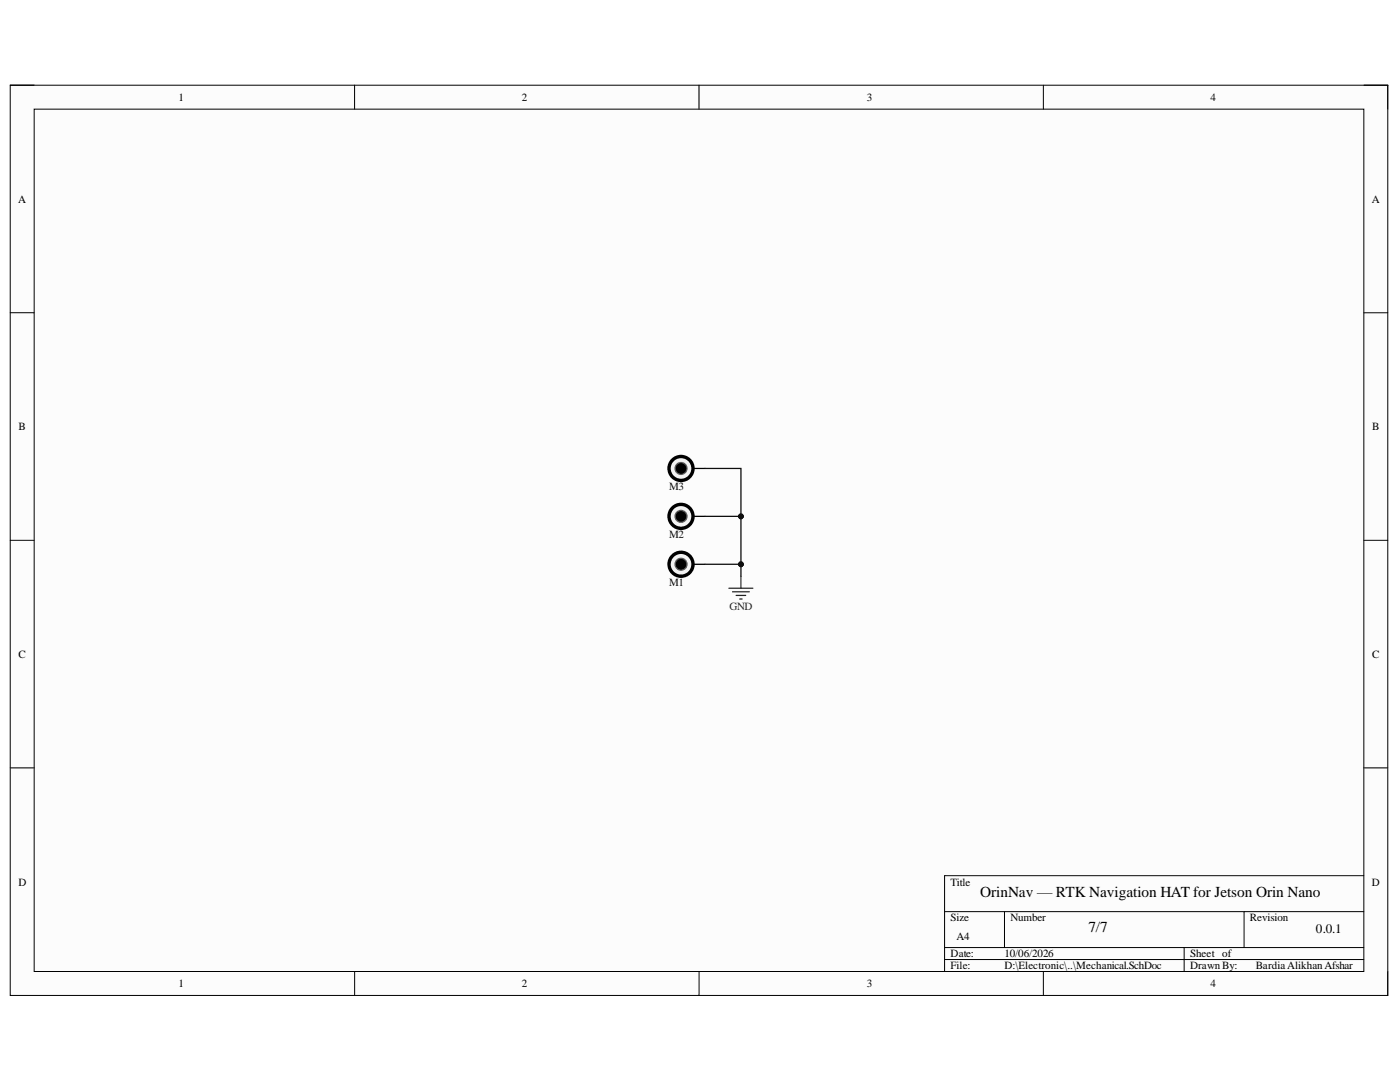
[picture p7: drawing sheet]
<svg xmlns="http://www.w3.org/2000/svg" width="279mm" height="216mm" viewBox="0 0 279 216" stroke-linecap="round" stroke-linejoin="round" font-family="sans-serif">
<defs><g id="words">
<g font-size="3">
<text x="195.6" y="178.9">OrinNav — RTK Navigation HAT for Jetson Orin Nano</text>
<text x="217.2" y="186">7/7</text>
</g>
<text font-size="2.6" x="262.6" y="186.1">0.0.1</text>
<g font-size="2.2">
<text x="35.6" y="20.1">1</text>
<text x="104.1" y="20.1">2</text>
<text x="173" y="20.1">3</text>
<text x="241.6" y="20.1">4</text>
<text x="3.6" y="40.4">A</text>
<text x="273.8" y="40.4">A</text>
<text x="3.7" y="85.8">B</text>
<text x="273.9" y="85.8">B</text>
<text x="3.7" y="131.3">C</text>
<text x="273.9" y="131.3">C</text>
<text x="3.7" y="176.7">D</text>
<text x="189.7" y="176.7">Title</text>
<text x="273.8" y="176.7">D</text>
<text x="189.7" y="183.8">Size</text>
<text x="201.6" y="183.8">Number</text>
<text x="249.4" y="183.8">Revision</text>
<text x="189.7" y="191">Date:</text>
<text x="190.9" y="187.5">A4</text>
<text x="200.5" y="191">10/06/2026</text>
<text x="237.5" y="191">Sheet of</text>
<text x="35.6" y="197">1</text>
<text x="104.1" y="197">2</text>
<text x="173" y="197">3</text>
<text x="189.7" y="193.4">File:</text>
<text x="200.5" y="193.4">D:\Electronic\..\Mechanical.SchDoc</text>
<text x="237.5" y="193.4">Drawn By:</text>
<text x="241.6" y="197">4</text>
<text x="250.6" y="193.4">BardiaAlikhanAfshar</text>
</g>
<g font-size="2.2" fill="#0e0e0e">
<text x="133.6" y="97.8">M3</text>
<text x="133.6" y="107.4">M2</text>
<text x="133.6" y="116.9">M1</text>
</g>
<text font-size="2.2" fill="#262626" x="145.6" y="121.7">GND</text>
</g></defs>
<path d="M2 17h275v181.6h-275z" fill-rule="evenodd" fill="#fcfcfc"/>
<path d="M2 17h275v181.6h-275z" fill="none" stroke="#000" stroke-width=".2"/>
<path d="M6.8 21.8h265.4v172.1h-265.4z" fill-rule="evenodd" fill="#fcfcfc"/>
<g fill="none" stroke="#000" stroke-width=".2">
<path d="M2 17h4.8M70.8 17v4.8M139.5 17v4.8M208.2 17v4.8M272.2 17h4.8v4.8M6.8 21.8h265.4v172.1h-265.4zM2 62.4h4.8M272.2 62.4h4.8M2 107.8h4.8M272.2 107.8h4.8M2 153.2h4.8M272.2 153.2h4.8"/>
<path d="M272.2 174.7h-83.7v19.2M70.8 193.9v4.7M139.5 193.9v4.7M188.5 181.9h83.7M188.5 189.1h83.7M188.5 191.5h83.7M200.5 181.9v7.2M208.2 193.9v4.7M236.3 189.1v4.8M248.3 181.9v7.2M277 193.9v4.7"/>
</g>
<path d="M138.3 112.6h2.4" fill="none" stroke="#000" stroke-width=".25"/>
<circle cx="135.9" cy="112.6" r="2.39" fill="#f5f5f5"/>
<circle cx="135.9" cy="112.6" r="2.39" fill="none" stroke="#000" stroke-width=".68"/>
<circle cx="135.9" cy="112.6" r="1.2" fill="#000"/>
<circle cx="135.9" cy="112.6" r="1.2" fill="none" stroke="#616161" stroke-width=".25"/>
<path d="M138.3 103h2.4" fill="none" stroke="#000" stroke-width=".25"/>
<circle cx="135.9" cy="103" r="2.39" fill="#f5f5f5"/>
<circle cx="135.9" cy="103" r="2.39" fill="none" stroke="#000" stroke-width=".68"/>
<circle cx="135.9" cy="103" r="1.2" fill="#000"/>
<circle cx="135.9" cy="103" r="1.2" fill="none" stroke="#616161" stroke-width=".25"/>
<path d="M138.3 93.5h2.4" fill="none" stroke="#000" stroke-width=".25"/>
<circle cx="135.9" cy="93.5" r="2.39" fill="#f5f5f5"/>
<circle cx="135.9" cy="93.5" r="2.39" fill="none" stroke="#000" stroke-width=".68"/>
<circle cx="135.9" cy="93.5" r="1.2" fill="#000"/>
<circle cx="135.9" cy="93.5" r="1.2" fill="none" stroke="#616161" stroke-width=".25"/>
<path d="M145.5 117.4h4.8M146.2 118.1h3.3M146.9 118.8h1.9M147.6 119.5h.5M147.9 115v2.4" fill="none" stroke="#262626" stroke-width=".25"/>
<path d="M140.7 112.6h7.2v2.4" fill="none" stroke="#0e0e0e" stroke-width=".25"/>
<circle cx="147.9" cy="112.6" r=".48" fill="#0e0e0e"/>
<circle cx="147.9" cy="112.6" r=".48" fill="none" stroke="#0e0e0e" stroke-width=".2"/>
<path d="M140.7 103h7.2v9.6" fill="none" stroke="#0e0e0e" stroke-width=".25"/>
<circle cx="147.9" cy="103" r=".48" fill="#0e0e0e"/>
<circle cx="147.9" cy="103" r=".48" fill="none" stroke="#0e0e0e" stroke-width=".2"/>
<circle cx="147.9" cy="112.6" r=".48" fill="#0e0e0e"/>
<circle cx="147.9" cy="112.6" r=".48" fill="none" stroke="#0e0e0e" stroke-width=".2"/>
<path d="M140.7 93.5h7.2v9.5" fill="none" stroke="#0e0e0e" stroke-width=".25"/>
<circle cx="147.9" cy="103" r=".48" fill="#0e0e0e"/>
<circle cx="147.9" cy="103" r=".48" fill="none" stroke="#0e0e0e" stroke-width=".2"/>
<use href="#words"/>
</svg>
